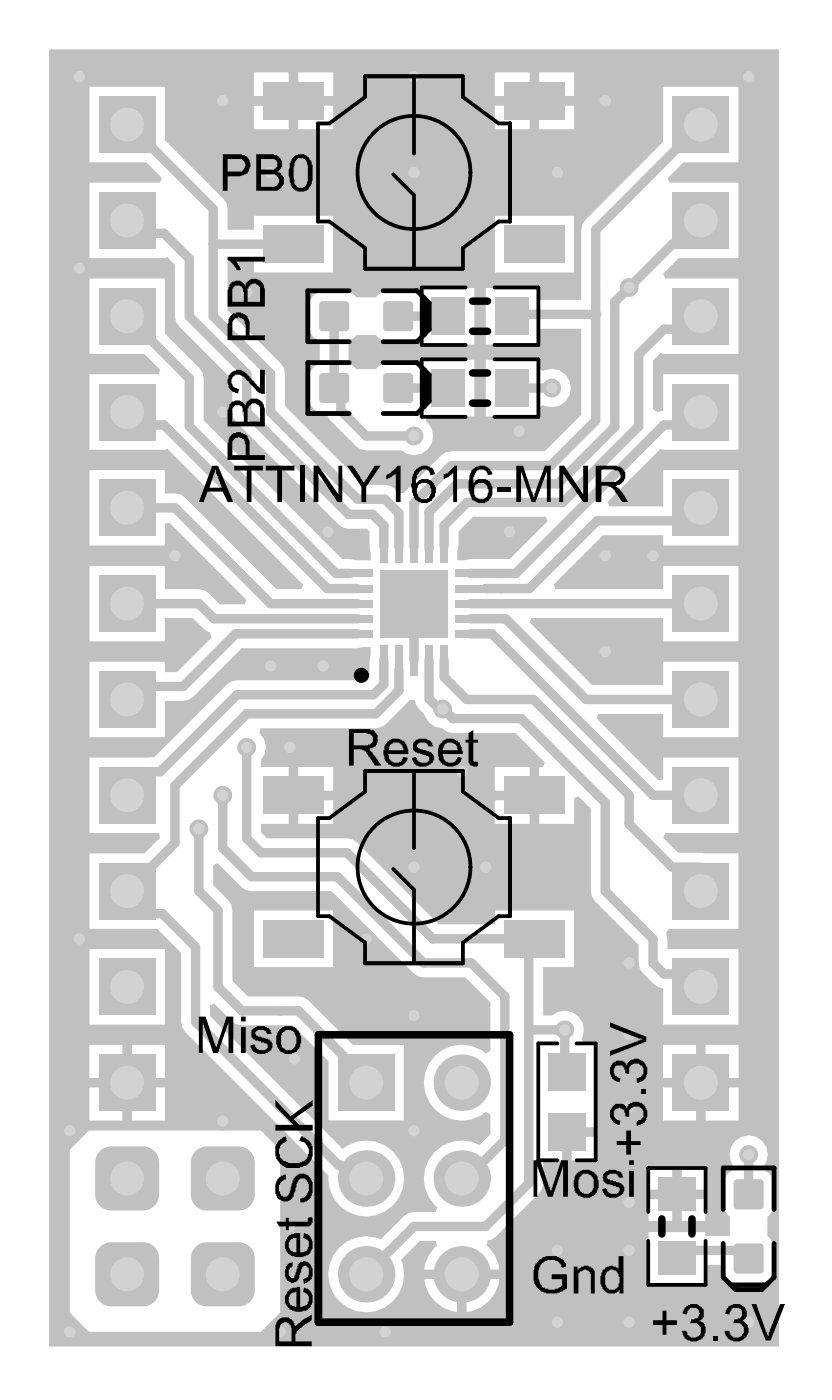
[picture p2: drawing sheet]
<svg xmlns="http://www.w3.org/2000/svg" width="73mm" height="123mm" viewBox="0 0 73 123" stroke-linecap="round" stroke-linejoin="round" font-family="sans-serif">
<g fill="#c0c0c0">
<path d="M41.7 45.6h6.4l.2 .4-3.3 3.3h-3.5l-.5 .1h-.7l.1-2.5z"/>
<path d="M4.3 4.4h64.4v114.4h-64.4zM26.3 6.4v2.1h3.1v-2.1zM47.6 6.4v2.1h3v-2.1zM43.6 6.4v2.1h3.1v-2.1zM22.4 6.4v2.1h3.1v-2.1zM47.6 9.3v2.1h3v-2.1zM43.6 9.3v2.1h3.1v-2.1zM26.3 9.3v2.1h3.1v-2.1zM22.4 9.3v2.1h3.1v-2.1zM43.6 19v5h7v-5zM7.9 7.7v6.6h5l1.4 1.4-.2 .4h-6.2v6.7h6.6l.3-.1 .6 .6v4.6l.1 .5 .3 .4 4.7 4.7v2.8l.1 .5 .3 .4 9 9.1 .4 .2 .5 .1h1.5l.3 .3v1.3l.1 .6v.6l-2.5-.1-12.2-12.2v-3.7l-.1-.5-.3-.4-3.1-3.1v-4.8h-6.6v6.6h4.8l1.4 1.4-.1 .4h-6.1v6.7h6.6l.3-.1 11.9 12-.1 .4h-2.2l-8.1-8.1-.4-.3-.5-.1h-.9v-2h-6.6v6.6h6.6v-1.9l.5-.1 6.7 6.8-.1 .4h-2.2l-1-1-.4-.2-.5-.1h-3v-2.1h-6.6v6.7h6.6v-2.1h2.5l1 1 .5 .3 .2 .4-3.1 3.1h-1.1v-.9h-6.6v6.6h6.6v-3.2h1.7l.4-.1 .4-.3 4.3-4.2h10.2l.5-.1h.7v.6l-.1 .5v1.6l-.2 .2h-11.5l-.5 .1-.4 .3-6.4 6.4h-5.7v6.7h6.1l.1 .4-1.4 1.4h-4.8v6.6h6l2.1 2.2v6l.1 .5 .3 .4 12.6 12.7a3.3 3.3 0 0 0 3.9 3.5 3.3 3.3 0 0 0 2.5-4.6 3.3 3.3 0 0 0-5.2-1.3l-11.7-11.7v-.9l.4-.2 1.5 1.6 .4 .2 .5 .1h4.5l3.2 3.2v5.2h6.6v-6.6h-4.5l-3.9-3.9-.4-.3-.5-.1h-4.4l-1.4-1.4v-6.2l-.1-.5-.3-.4-1.3-1.3v-1.8l.4-.2 2.1 2.1 .4 .3 .5 .1h7l7.3 7.2 .4 .3 .5 .1h3.6l2.3 2.2v4.3l-.5 .2-.4-.3a3.3 3.3 0 0 0-5 3.1 3.3 3.3 0 0 0 5.4 2.4l.5 .2v1.7l-1 1-.7-.3a3.3 3.3 0 0 0-3.8 1.7 3.3 3.3 0 0 0 .8 4.1l-.2 .4h-1.9l-.5 .1-.4 .3-2 2-.4-.2a3.3 3.3 0 0 0-4.3 3.1 3.3 3.3 0 0 0 3.9 3.5 3.3 3.3 0 0 0 2.6-4.6l1.6-1.7h1.4l.1 .5-.7 .8-.3 .8-.1 .5h6.6v-.5l-.4-.8-.7-.9 .1-.4 .3-.1 .4-.2 3.8-3.8 .3-.5 .1-.4v-2.1h1.7v-2.5h.4v-.4h2.5v-7.4h-1l-.2-.4 .1-.1a1.68 1.68 0 0 0-.6-2 1.68 1.68 0 0 0-2.1 .1h-.8v-4.3h2.7v-5h-7v1.2h-4.9l-7.2-7.2-.4-.3-.5-.1h-7.1l-.5-.5v-.7h2.5v-5.1h-2.5v-.6a1.63 1.63 0 0 0-.1-2.3l.1-.5h10.1l.5-.1 .4-.2 2.2-2.2 .4 .1 .1 .3 .2 .4 .5 .5a1.72 1.72 0 0 0 1.7 1.3l.4 .3 .4 .1h5.6l2.6 2.6-.2 .3h-.3v5.1h3v-2.3l.4-.2 1.1 1.1v7.3l.1 .5 .3 .4 3.8 3.8v1.6l.1 .5a3.2 3.2 0 0 0 2.1 1.8v3.2h6.6v-6.7h-6.2v-.9l-.1-.5 .2-.4h6.1v-6.6l-5.3-.1-1.3-1.3 .2-.4h6.4v-6.7h-6.6v1.9l-.4 .1-5.5-5.4 .2-.4h5.7v2h6.6v-6.6h-6.6v2h-6.3l-5.5-5.5 .2-.4h11.6v2.1h6.6v-6.7h-6.6v2.1h-9.5l-.2-.4 4.4-4.4h5.3v.9h6.6v-6.6h-6.6v3.2h-4.8l-.1-.4 4.7-4.7 .2 .1h6.6v-6.7h-6.6v3.2l-.5 .1-.4-.2v-4.3l.7-.7 .2 .1h6.6v-6.6h-6.4l-.2-.5 1.4-1.3h5.2v-6.7h-6.1l-.1-.4 1.4-1.4h4.8v-6.6h-6.6v4.8l-6.9 6.9-.2 .4-.1 .5v6.1h-3.8v-1h-4.7v5h4.7v-1.4h3.8v7.6l-3.3 3.2h-8.2l-.5 .1-.4 .3-3.3 3.3h-.4l-.8-.6-.5-.1h-1.8l-7-7v-2.8l-.1-.5-.2-.4-4.7-4.7v-4.6h2.3v1.2h7v-5h-7v1.3h-2.3v-1.9l-.1-.5-.3-.4-5.2-5.2v-4.6zM27.6 26.1l-.2 .3-.1 .5v2a1.13 1.13 0 0 0 .9 1.1v2.1a1.13 1.13 0 0 0-.9 1.1v2a1.24 1.24 0 0 0 1.5 1.2l.1 .3 .3 .4 2.2 2.2 .4 .3 .5 .1h3.1a1.67 1.67 0 0 0 2.4-.2 1.67 1.67 0 0 0-.3-2.4l.2-.4h4.1v-5h-4.6v.3l-.4 .3-.2-.2-.5-.1h-2l-.4 .1-.5 .5h-1.8l-.1-.2-.6-.3v-2.1l.6-.3 .1-.1h1.8l.5 .4 .4 .1h2l.5-.1 .2-.2 .4 .3v.3h4.6v-5h-4.6v.3l-.4 .2-.2-.1-.5-.1h-2l-.4 .1-.5 .4h-1.8l-.5-.4-.4-.1h-2l-.5 .1zM42.8 31.7v5h4.7v-.8l.4-.2a1.68 1.68 0 0 0 2.5-1.5 1.68 1.68 0 0 0-2.5-1.5l-.4-.2v-.8zM26.3 67.6v2.1h3.1v-2.1zM43.6 67.6v2.1h3.1v-2.1zM43.6 70.6v2.1h3.1v-2.1zM26.3 70.6v2.1h3.1v-2.1zM22.4 80.3v5h7v-5zM7.9 83.7v6.7h6.6v-6.7zM11.6 92.1v3h2.9v-3zM7.9 92.1v3h2.9v-3zM62.2 92.1v3h2.9v-3zM58.5 92.1v3h2.9v-3zM62.2 95.9v2.9h2.9v-2.9zM58.5 95.9v2.9h2.9v-2.9zM11.6 95.9v2.9h2.9v-2.9zM7.9 95.9v2.9h2.9v-2.9zM50.4 100.3v2h2.1v-2zM60.1 103v1.9h2.1v-1.9zM57.2 103v1.9h2.1v-1.9zM60.1 105.8v1.9h2.1v-1.9zM57.2 105.8v1.9h2.1v-1.9zM64.8 100.6a1.63 1.63 0 0 0-.1 2.2l-.1 .4a1.41 1.41 0 0 0-.8 1.1v2l.1 .5 .5 .5v1.7h-2.2v-.3h-5v4.6h5v-1.8h1.6a1.31 1.31 0 0 0 1.2 1.7h2a1.19 1.19 0 0 0 1.2-1.2v-2l-.1-.5-.4-.5v-1.7l.4-.5 .1-.5v-2a1.41 1.41 0 0 0-.7-1.1l-.1-.4a1.68 1.68 0 0 0-.3-2.3 1.68 1.68 0 0 0-2.3 .1zM41.1 112.8v2.9a3.2 3.2 0 0 0 2.9-2.9zM37.4 112.8a3.2 3.2 0 0 0 2.9 2.9v-2.9zM7.8 99.7l-1.6 1.7v14.4l1.6 1.7h15.2l1.7-1.7v-14.4l-1.7-1.7z"/>
</g>
<g fill="none" stroke="#c0c0c0" stroke-width=".83">
<path d="M12.5 12.3l.8 .8h.2M18.8 18.4v3.2M19.6 8.9h.1M12.4 20.6h2.1M12.9 37.1l.4 .4h1.2M18.8 21.5v.1M29.5 34.2l.6 .6M32.3 38.5h4.2M11.6 53.2h5.9M29.6 50.6h1.3M32.9 45.4l1 1v1.8M33.9 58.2v2.2l-1 .9"/>
<path d="M33.9 44l1.3 1.3v2.9M35.2 59.1v1.8l-2.1 2.1M36.5 44.4v3.8M13.3 68.1h.8M16.2 60.5h-2.9l-.4 .4M21.8 73.9l1.2 1.3M13.2 80.6h1.1M19.2 87l2.1 2.2M30.2 93.1v.3M29.9 102.8h.1"/>
</g>
<circle cx="35.1" cy="27.9" r=".41" fill="#c0c0c0"/>
<path d="M39.2 58.2v1.5l1.9 2M42.8 51.9h1.4M38.7 62.5h.4M41.6 84.9l2.9 3" fill="none" stroke="#c0c0c0" stroke-width=".83"/>
<circle cx="44.2" cy="51.9" r=".41" fill="#c0c0c0"/>
<path d="M41.2 44.3l-2 2.1v1.8M41.5 55.9h1.9" fill="none" stroke="#c0c0c0" stroke-width=".83"/>
<circle cx="39.5" cy="27.9" r=".41" fill="#c0c0c0"/>
<path d="M53.4 78.6l4.2 4.2M49.8 94.3l.2 .2" fill="none" stroke="#c0c0c0" stroke-width=".83"/>
<circle cx="52.5" cy="27.7" r=".41" fill="#c0c0c0"/>
<path d="M61.8 19.4l-2.1 2.1h-.4M52.5 25.4v2.3M55.3 25.6l-1.1 1M61.8 27.9l-1.1 1.1M61.8 44.8l-1.1 1.1M59.3 76.5h2.5M60.7 85.9l1.1 1.1" fill="none" stroke="#c0c0c0" stroke-width=".83"/>
<circle cx="61.8" cy="11" r=".41" fill="#c0c0c0"/>
<g fill="none" stroke="#c0c0c0" stroke-width=".83">
<path d="M10.4 10.1l.8 .9M11.2 19.4l1.2 1.2M13.5 13.1l5.3 5.3M19.7 8.9h6.2M53.4 8.9h-6.3M61.8 11l-9.3 9.3v5M11.2 27.9l5.5 5.5v4.2l12.9 13M12.9 36.7v.4M14.5 20.6l2.2 2.2v5.1l5.1 5.1v3.3l9 9.1h2.1M14.5 37.5l14.4 14.4h2.6M25.9 21.5l-7.1 .1v6.3l5.1 5.1v3.3l7.6 7.7h2.4M29.5 27.9v6.3"/>
<path d="M30.1 34.8v1.4l2.2 2.3M35.1 34.2h4.4M35.1 27.9h4.4M45.2 27.9l.1-.2h7.2v9.4l-3.9 4h-8.8l-3.3 3.3M45.2 34.2h3.5M54.2 26.6v11l-5 5.1h-8.9l-2.5 2.4v3.3M59.3 21.5l-4 4.1M60.7 29h-2.1l-2.3 2.3v6.3l-6.7 6.7h-8.4M61.8 36.3l-1.1 1.2h-2.1l-13.1 13.1h-4M11.2 44.8h4.2l8.5 8.4h7.6M17.5 53.2l1.4 1.4h12.6M31.5 55.9h-10.7l-4.6 4.6"/>
<path d="M36.5 54.1v4.1M37.8 58.2v3.4l.9 .9M41.5 53.2h20.3M41.5 54.6h3.1l7.1 7.1h10.1M43.4 55.9l14.2 14.2h4.2M60.7 45.9h-8l-6 6h-2.5M11.2 78.6l2 2M13.3 68.1l-2.1 2M17.5 73.1v5.5l1.7 1.7v6.7M19.6 70.1v4.7l2.6 2.5h7.6l7.6 7.6h4.2M21.8 65.9v8M23 75.2h7.6l7.6 7.6h8.9l-.5 .5v21.1l-3.8 3.8h-6.3l-4.2 4.2"/>
<path d="M32.9 61.3h-12l-6.8 6.8M33.1 63h-11.3l-6.4 6.3v5.1l-4 4M39.1 62.5l.8 .9h6.1l7.4 7.4v7.8M41.1 61.7h6l8.4 8.4v2.6l3.8 3.8M14.3 80.6l3 2.9v6.6l12.6 12.7M21.3 89.2h5l3.9 3.9M30.2 93.4l2.1 2.1M44.5 87.9v12.7l-3.4 3.3h-.4M46.6 90.8h3.2v3.5M57.6 82.8v2.1l1 1h2.1M30 102.8l1.2 1.1h1.1M59.7 110.3h5.6l.7 .7"/>
<path d="M66 101.8v3.5"/>
</g>
<circle cx="17.5" cy="73.1" r=".83" fill="#c0c0c0"/>
<circle cx="17.5" cy="73.1" r=".5" fill="#d2d2d2"/>
<circle cx="6.2" cy="99.7" r=".83" fill="#c0c0c0"/>
<circle cx="6.2" cy="99.7" r=".5" fill="#d2d2d2"/>
<circle cx="25.5" cy="108.2" r=".83" fill="#c0c0c0"/>
<circle cx="25.5" cy="108.2" r=".5" fill="#d2d2d2"/>
<circle cx="57.6" cy="49" r=".83" fill="#c0c0c0"/>
<circle cx="57.6" cy="49" r=".5" fill="#d2d2d2"/>
<circle cx="15.4" cy="49" r=".83" fill="#c0c0c0"/>
<circle cx="15.4" cy="49" r=".5" fill="#d2d2d2"/>
<circle cx="28.5" cy="58.7" r=".83" fill="#c0c0c0"/>
<circle cx="28.5" cy="58.7" r=".5" fill="#d2d2d2"/>
<circle cx="44.9" cy="46.9" r=".83" fill="#c0c0c0"/>
<circle cx="44.9" cy="46.9" r=".5" fill="#d2d2d2"/>
<circle cx="45.8" cy="38" r=".83" fill="#c0c0c0"/>
<circle cx="45.8" cy="38" r=".5" fill="#d2d2d2"/>
<circle cx="28.9" cy="46.9" r=".83" fill="#c0c0c0"/>
<circle cx="28.9" cy="46.9" r=".5" fill="#d2d2d2"/>
<circle cx="36.5" cy="38.5" r=".83" fill="#c0c0c0"/>
<circle cx="36.5" cy="38.5" r=".5" fill="#d2d2d2"/>
<circle cx="36.5" cy="89.6" r=".83" fill="#c0c0c0"/>
<circle cx="36.5" cy="89.6" r=".5" fill="#d2d2d2"/>
<circle cx="25.5" cy="65.9" r=".83" fill="#c0c0c0"/>
<circle cx="25.5" cy="65.9" r=".5" fill="#d2d2d2"/>
<circle cx="42.8" cy="76.5" r=".83" fill="#c0c0c0"/>
<circle cx="42.8" cy="76.5" r=".5" fill="#d2d2d2"/>
<circle cx="55.5" cy="25.4" r=".83" fill="#c0c0c0"/>
<circle cx="55.5" cy="25.4" r=".5" fill="#d2d2d2"/>
<circle cx="39" cy="62.5" r=".83" fill="#c0c0c0"/>
<circle cx="39" cy="62.5" r=".5" fill="#d2d2d2"/>
<circle cx="36.5" cy="99.7" r=".83" fill="#c0c0c0"/>
<circle cx="36.5" cy="99.7" r=".5" fill="#d2d2d2"/>
<circle cx="32.3" cy="82.8" r=".83" fill="#c0c0c0"/>
<circle cx="32.3" cy="82.8" r=".5" fill="#d2d2d2"/>
<circle cx="40.7" cy="68" r=".83" fill="#c0c0c0"/>
<circle cx="40.7" cy="68" r=".5" fill="#d2d2d2"/>
<circle cx="49.8" cy="90.8" r=".83" fill="#c0c0c0"/>
<circle cx="49.8" cy="90.8" r=".5" fill="#d2d2d2"/>
<circle cx="36.5" cy="6.8" r=".83" fill="#c0c0c0"/>
<circle cx="36.5" cy="6.8" r=".5" fill="#d2d2d2"/>
<circle cx="7" cy="23.7" r=".83" fill="#c0c0c0"/>
<circle cx="7" cy="23.7" r=".5" fill="#d2d2d2"/>
<circle cx="24.7" cy="117.5" r=".83" fill="#c0c0c0"/>
<circle cx="24.7" cy="117.5" r=".5" fill="#d2d2d2"/>
<circle cx="19.6" cy="98.9" r=".83" fill="#c0c0c0"/>
<circle cx="19.6" cy="98.9" r=".5" fill="#d2d2d2"/>
<circle cx="66" cy="116.6" r=".83" fill="#c0c0c0"/>
<circle cx="66" cy="116.6" r=".5" fill="#d2d2d2"/>
<circle cx="34" cy="117.5" r=".83" fill="#c0c0c0"/>
<circle cx="34" cy="117.5" r=".5" fill="#d2d2d2"/>
<circle cx="48.7" cy="34.2" r=".83" fill="#c0c0c0"/>
<circle cx="48.7" cy="34.2" r=".5" fill="#d2d2d2"/>
<circle cx="66" cy="101.8" r=".83" fill="#c0c0c0"/>
<circle cx="66" cy="101.8" r=".5" fill="#d2d2d2"/>
<circle cx="21.8" cy="65.9" r=".83" fill="#c0c0c0"/>
<circle cx="21.8" cy="65.9" r=".5" fill="#d2d2d2"/>
<circle cx="19.6" cy="8.9" r=".83" fill="#c0c0c0"/>
<circle cx="19.6" cy="8.9" r=".5" fill="#d2d2d2"/>
<circle cx="53.4" cy="8.9" r=".83" fill="#c0c0c0"/>
<circle cx="53.4" cy="8.9" r=".5" fill="#d2d2d2"/>
<circle cx="49.2" cy="15.2" r=".83" fill="#c0c0c0"/>
<circle cx="49.2" cy="15.2" r=".5" fill="#d2d2d2"/>
<circle cx="36.5" cy="15.2" r=".83" fill="#c0c0c0"/>
<circle cx="36.5" cy="15.2" r=".5" fill="#d2d2d2"/>
<circle cx="23.9" cy="58.7" r=".83" fill="#c0c0c0"/>
<circle cx="23.9" cy="58.7" r=".5" fill="#d2d2d2"/>
<circle cx="55.5" cy="84.9" r=".83" fill="#c0c0c0"/>
<circle cx="55.5" cy="84.9" r=".5" fill="#d2d2d2"/>
<circle cx="49.2" cy="116.6" r=".83" fill="#c0c0c0"/>
<circle cx="49.2" cy="116.6" r=".5" fill="#d2d2d2"/>
<circle cx="55.5" cy="110.3" r=".83" fill="#c0c0c0"/>
<circle cx="55.5" cy="110.3" r=".5" fill="#d2d2d2"/>
<circle cx="55.5" cy="91.3" r=".83" fill="#c0c0c0"/>
<circle cx="55.5" cy="91.3" r=".5" fill="#d2d2d2"/>
<circle cx="66" cy="6.8" r=".83" fill="#c0c0c0"/>
<circle cx="66" cy="6.8" r=".5" fill="#d2d2d2"/>
<circle cx="7" cy="6.8" r=".83" fill="#c0c0c0"/>
<circle cx="7" cy="6.8" r=".5" fill="#d2d2d2"/>
<circle cx="7" cy="82.8" r=".83" fill="#c0c0c0"/>
<circle cx="7" cy="82.8" r=".5" fill="#d2d2d2"/>
<circle cx="55.5" cy="106.1" r=".83" fill="#c0c0c0"/>
<circle cx="55.5" cy="106.1" r=".5" fill="#d2d2d2"/>
<circle cx="49.2" cy="110.3" r=".83" fill="#c0c0c0"/>
<circle cx="49.2" cy="110.3" r=".5" fill="#d2d2d2"/>
<circle cx="53.4" cy="49" r=".83" fill="#c0c0c0"/>
<circle cx="53.4" cy="49" r=".5" fill="#d2d2d2"/>
<circle cx="53.4" cy="57.5" r=".83" fill="#c0c0c0"/>
<circle cx="53.4" cy="57.5" r=".5" fill="#d2d2d2"/>
<circle cx="19.6" cy="36.3" r=".83" fill="#c0c0c0"/>
<circle cx="19.6" cy="36.3" r=".5" fill="#d2d2d2"/>
<circle cx="36.5" cy="76.5" r=".83" fill="#c0c0c0"/>
<circle cx="36.5" cy="76.5" r=".5" fill="#d2d2d2"/>
<circle cx="55.5" cy="97.6" r=".83" fill="#c0c0c0"/>
<circle cx="55.5" cy="97.6" r=".5" fill="#d2d2d2"/>
<circle cx="6.2" cy="117.5" r=".83" fill="#c0c0c0"/>
<circle cx="6.2" cy="117.5" r=".5" fill="#d2d2d2"/>
<circle cx="55.5" cy="116.6" r=".83" fill="#c0c0c0"/>
<circle cx="55.5" cy="116.6" r=".5" fill="#d2d2d2"/>
<circle cx="26" cy="93.4" r=".83" fill="#c0c0c0"/>
<circle cx="26" cy="93.4" r=".5" fill="#d2d2d2"/>
<circle cx="23.9" cy="15.2" r=".83" fill="#c0c0c0"/>
<circle cx="23.9" cy="15.2" r=".5" fill="#d2d2d2"/>
<circle cx="21.8" cy="25.8" r=".83" fill="#c0c0c0"/>
<circle cx="21.8" cy="25.8" r=".5" fill="#d2d2d2"/>
<circle cx="36.5" cy="53.2" r=".83" fill="#c0c0c0"/>
<circle cx="36.5" cy="53.2" r=".5" fill="#d2d2d2"/>
<circle cx="19.6" cy="70.1" r=".83" fill="#c0c0c0"/>
<circle cx="19.6" cy="70.1" r=".5" fill="#d2d2d2"/>
<path d="M59.3 84.5h5v5h-5z" fill-rule="evenodd" fill="#c0c0c0"/>
<circle cx="61.8" cy="87" r="1.5" fill="#d2d2d2"/>
<path d="M59.3 50.7h5v5h-5z" fill-rule="evenodd" fill="#c0c0c0"/>
<circle cx="61.8" cy="53.2" r="1.5" fill="#d2d2d2"/>
<path d="M59.3 16.9h5v5h-5z" fill-rule="evenodd" fill="#c0c0c0"/>
<circle cx="61.8" cy="19.4" r="1.5" fill="#d2d2d2"/>
<path d="M59.3 93h5v5h-5z" fill-rule="evenodd" fill="#c0c0c0"/>
<circle cx="61.8" cy="95.5" r="1.5" fill="#d2d2d2"/>
<path d="M59.3 67.6h5v5h-5z" fill-rule="evenodd" fill="#c0c0c0"/>
<circle cx="61.8" cy="70.1" r="1.5" fill="#d2d2d2"/>
<path d="M59.3 76.1h5v5h-5z" fill-rule="evenodd" fill="#c0c0c0"/>
<circle cx="61.8" cy="78.6" r="1.5" fill="#d2d2d2"/>
<path d="M59.3 33.8h5v5h-5z" fill-rule="evenodd" fill="#c0c0c0"/>
<circle cx="61.8" cy="36.3" r="1.5" fill="#d2d2d2"/>
<path d="M59.3 42.3h5v5h-5z" fill-rule="evenodd" fill="#c0c0c0"/>
<circle cx="61.8" cy="44.8" r="1.5" fill="#d2d2d2"/>
<path d="M59.3 25.4h5v5h-5z" fill-rule="evenodd" fill="#c0c0c0"/>
<circle cx="61.8" cy="27.9" r="1.5" fill="#d2d2d2"/>
<path d="M59.3 8.5h5v5h-5z" fill-rule="evenodd" fill="#c0c0c0"/>
<circle cx="61.8" cy="11" r="1.5" fill="#d2d2d2"/>
<path d="M59.3 59.2h5v5h-5z" fill-rule="evenodd" fill="#c0c0c0"/>
<circle cx="61.8" cy="61.7" r="1.5" fill="#d2d2d2"/>
<path d="M8.7 84.5h5v5h-5z" fill-rule="evenodd" fill="#c0c0c0"/>
<circle cx="11.2" cy="87" r="1.5" fill="#d2d2d2"/>
<path d="M8.7 50.7h5v5h-5z" fill-rule="evenodd" fill="#c0c0c0"/>
<circle cx="11.2" cy="53.2" r="1.5" fill="#d2d2d2"/>
<path d="M8.7 16.9h5v5h-5z" fill-rule="evenodd" fill="#c0c0c0"/>
<circle cx="11.2" cy="19.4" r="1.5" fill="#d2d2d2"/>
<path d="M9.8 101.1h2.8l1.4 1.4v2.9l-1.4 1.4h-2.8l-1.4-1.4v-2.9z" fill-rule="evenodd" fill="#c0c0c0"/>
<g fill="#c0c0c0">
<path d="M12.6 101.1v1.4zM12.6 101.1a1.41 1.41 0 0 1 1.4 1.4h-1.4z"/>
<path d="M8.4 102.5h1.4zM9 101.4l.4-.2 .4-.1v1.4h-1.4l.1-.4 .2-.4z"/>
<path d="M9.8 105.4v1.4zM8.4 105.4h1.4v1.4a1.41 1.41 0 0 1-1.4-1.4z"/>
<path d="M12.6 105.4h1.4zM12.6 105.4h1.4a1.41 1.41 0 0 1-1.4 1.4z"/>
</g>
<circle cx="11.2" cy="103.9" r="1.5" fill="#d2d2d2"/>
<path d="M8.7 93h5v5h-5z" fill-rule="evenodd" fill="#c0c0c0"/>
<circle cx="11.2" cy="95.5" r="1.5" fill="#d2d2d2"/>
<path d="M8.7 67.6h5v5h-5z" fill-rule="evenodd" fill="#c0c0c0"/>
<circle cx="11.2" cy="70.1" r="1.5" fill="#d2d2d2"/>
<path d="M8.7 76.1h5v5h-5z" fill-rule="evenodd" fill="#c0c0c0"/>
<circle cx="11.2" cy="78.6" r="1.5" fill="#d2d2d2"/>
<path d="M8.7 33.8h5v5h-5z" fill-rule="evenodd" fill="#c0c0c0"/>
<circle cx="11.2" cy="36.3" r="1.5" fill="#d2d2d2"/>
<path d="M8.7 42.3h5v5h-5z" fill-rule="evenodd" fill="#c0c0c0"/>
<circle cx="11.2" cy="44.8" r="1.5" fill="#d2d2d2"/>
<path d="M8.7 8.5h5v5h-5z" fill-rule="evenodd" fill="#c0c0c0"/>
<circle cx="11.2" cy="11" r="1.5" fill="#d2d2d2"/>
<path d="M8.7 25.4h5v5h-5z" fill-rule="evenodd" fill="#c0c0c0"/>
<circle cx="11.2" cy="27.9" r="1.5" fill="#d2d2d2"/>
<path d="M18.2 101.1h2.9l1.4 1.4v2.9l-1.4 1.4h-2.9l-1.4-1.4v-2.9z" fill-rule="evenodd" fill="#c0c0c0"/>
<g fill="#c0c0c0">
<path d="M21.1 101.1v1.4zM21.1 101.1a1.41 1.41 0 0 1 1.4 1.4h-1.4z"/>
<path d="M16.8 102.5h1.4zM17.4 101.4l.4-.2 .4-.1v1.4h-1.4l.1-.4 .2-.4z"/>
<path d="M18.2 105.4v1.4zM16.8 105.4h1.4v1.4a1.41 1.41 0 0 1-1.4-1.4z"/>
<path d="M21.1 105.4h1.4zM21.1 105.4h1.4a1.41 1.41 0 0 1-1.4 1.4z"/>
</g>
<circle cx="19.6" cy="103.9" r="1.5" fill="#d2d2d2"/>
<circle cx="32.3" cy="103.9" r="2.49" fill="#c0c0c0"/>
<circle cx="32.3" cy="103.9" r="1.5" fill="#d2d2d2"/>
<path d="M29.8 93h5v5h-5z" fill-rule="evenodd" fill="#c0c0c0"/>
<circle cx="32.3" cy="95.5" r="1.5" fill="#d2d2d2"/>
<path d="M9.8 109.6h2.8l1.4 1.4v2.8l-1.4 1.4h-2.8l-1.4-1.4v-2.8z" fill-rule="evenodd" fill="#c0c0c0"/>
<g fill="#c0c0c0">
<path d="M12.6 109.6v1.4zM12.6 109.6a1.41 1.41 0 0 1 1.4 1.4h-1.4z"/>
<path d="M8.4 111h1.4zM9 109.8l.4-.2h.4v1.4h-1.4l.1-.5 .2-.4z"/>
<path d="M9.8 113.8v1.4zM8.4 113.8h1.4v1.4a1.41 1.41 0 0 1-1.4-1.4z"/>
<path d="M12.6 113.8h1.4zM12.6 113.8h1.4a1.41 1.41 0 0 1-1.4 1.4z"/>
</g>
<circle cx="11.2" cy="112.4" r="1.5" fill="#d2d2d2"/>
<path d="M8.7 59.2h5v5h-5z" fill-rule="evenodd" fill="#c0c0c0"/>
<circle cx="11.2" cy="61.7" r="1.5" fill="#d2d2d2"/>
<path d="M18.2 109.6h2.9l1.4 1.4v2.8l-1.4 1.4h-2.9l-1.4-1.4v-2.8z" fill-rule="evenodd" fill="#c0c0c0"/>
<g fill="#c0c0c0">
<path d="M21.1 109.6v1.4zM21.1 109.6a1.41 1.41 0 0 1 1.4 1.4h-1.4z"/>
<path d="M16.8 111h1.4zM17.4 109.8l.4-.2h.4v1.4h-1.4l.1-.5 .2-.4z"/>
<path d="M18.2 113.8v1.4zM16.8 113.8h1.4v1.4a1.41 1.41 0 0 1-1.4-1.4z"/>
<path d="M21.1 113.8h1.4zM21.1 113.8h1.4a1.41 1.41 0 0 1-1.4 1.4z"/>
</g>
<circle cx="19.6" cy="112.4" r="1.5" fill="#d2d2d2"/>
<circle cx="32.3" cy="112.4" r="2.49" fill="#c0c0c0"/>
<circle cx="32.3" cy="112.4" r="1.5" fill="#d2d2d2"/>
<circle cx="40.7" cy="103.9" r="2.49" fill="#c0c0c0"/>
<circle cx="40.7" cy="103.9" r="1.5" fill="#d2d2d2"/>
<circle cx="40.7" cy="95.5" r="2.49" fill="#c0c0c0"/>
<circle cx="40.7" cy="95.5" r="1.5" fill="#d2d2d2"/>
<circle cx="40.7" cy="112.4" r="2.49" fill="#c0c0c0"/>
<circle cx="40.7" cy="112.4" r="1.5" fill="#d2d2d2"/>
<g fill="#c0c0c0">
<path d="M28.5 32.9h2l.3 .3v2l-.3 .4h-2l-.4-.4v-2z" fill-rule="evenodd"/>
<path d="M28.5 26.6h2l.3 .3v2l-.3 .3h-2l-.4-.3v-2z" fill-rule="evenodd"/>
<path d="M34.1 32.9h2l.3 .3v2l-.3 .4h-2l-.3-.4v-2z" fill-rule="evenodd"/>
<path d="M34.1 26.6h2l.3 .3v2l-.3 .3h-2l-.3-.3v-2z" fill-rule="evenodd"/>
<path d="M40.2 55.6h2.6v.6h-2.6z" fill-rule="evenodd"/>
<path d="M40.2 54.2h2.6v.7h-2.6z" fill-rule="evenodd"/>
<path d="M40.2 52.9h2.6v.7h-2.6z" fill-rule="evenodd"/>
<path d="M40.2 51.6h2.6v.6h-2.6z" fill-rule="evenodd"/>
<path d="M40.2 50.2h2.6v.7h-2.6z" fill-rule="evenodd"/>
<path d="M33.5 56.9h.7v2.7h-.7z" fill-rule="evenodd"/>
<path d="M34.9 56.9h.6v2.7h-.6z" fill-rule="evenodd"/>
<path d="M36.2 56.9h.6v2.7h-.6z" fill-rule="evenodd"/>
<path d="M36.2 46.9h.6v2.7h-.6z" fill-rule="evenodd"/>
<path d="M34.9 46.9h.6v2.7h-.6z" fill-rule="evenodd"/>
<path d="M33.5 46.9h.7v2.7h-.7z" fill-rule="evenodd"/>
<path d="M38.8 56.9h.7v2.7h-.7z" fill-rule="evenodd"/>
<path d="M38.8 46.9h.7v2.7h-.7z" fill-rule="evenodd"/>
<path d="M30.2 50.2h2.7v.7h-2.7z" fill-rule="evenodd"/>
<path d="M30.2 51.6h2.7v.6h-2.7z" fill-rule="evenodd"/>
<path d="M30.2 52.9h2.7v.7h-2.7z" fill-rule="evenodd"/>
<path d="M30.2 54.2h2.7v.7h-2.7z" fill-rule="evenodd"/>
<path d="M30.2 55.6h2.7v.6h-2.7z" fill-rule="evenodd"/>
<path d="M33.5 50.2h6v6h-6z" fill-rule="evenodd"/>
<path d="M38 32.6h3v3.3h-3z" fill-rule="evenodd"/>
<path d="M48.3 98.2h3.4v3.3h-3.4z" fill-rule="evenodd"/>
<path d="M48.3 92.9h3.4v3.3h-3.4z" fill-rule="evenodd"/>
<path d="M43.7 32.6h3v3.3h-3z" fill-rule="evenodd"/>
<path d="M23.2 68.5h5.3v3.3h-5.3z" fill-rule="evenodd"/>
<path d="M23.2 81.1h5.3v3.4h-5.3z" fill-rule="evenodd"/>
<path d="M37.5 56.9h.7v2.7h-.7z" fill-rule="evenodd"/>
<path d="M37.5 46.9h.7v2.7h-.7z" fill-rule="evenodd"/>
<path d="M38 26.2h3v3.4h-3z" fill-rule="evenodd"/>
<path d="M23.2 7.2h5.3v3.4h-5.3z" fill-rule="evenodd"/>
<path d="M23.2 19.9h5.3v3.3h-5.3z" fill-rule="evenodd"/>
<path d="M58 109.5h3.4v3h-3.4z" fill-rule="evenodd"/>
<path d="M58 103.8h3.4v3h-3.4z" fill-rule="evenodd"/>
<path d="M64.7 104.3l.3-.3h2l.4 .3v2l-.4 .4h-2l-.3-.4z" fill-rule="evenodd"/>
<path d="M64.7 110l.3-.3h2l.4 .3v2l-.4 .3h-2l-.3-.3z" fill-rule="evenodd"/>
<path d="M44.5 81.1h5.3v3.4h-5.3z" fill-rule="evenodd"/>
<path d="M44.5 68.5h5.3v3.3h-5.3z" fill-rule="evenodd"/>
<path d="M43.7 26.2h3v3.4h-3z" fill-rule="evenodd"/>
<path d="M44.5 19.9h5.3v3.3h-5.3z" fill-rule="evenodd"/>
<path d="M44.5 7.2h5.3v3.4h-5.3z" fill-rule="evenodd"/>
</g>
<g fill="#c0c0c0">
<path d="M30.5 32.9v.3zM30.5 32.9l.3 .2v.1h-.3z"/>
<path d="M28.1 33.2h.4zM28.3 32.9h.2v.3h-.4z"/>
<path d="M28.5 35.2v.4zM28.1 35.2h.4v.4l-.3-.2z"/>
<path d="M30.5 35.2h.3zM30.5 35.2h.3v.2l-.3 .2z"/>
<path d="M30.5 26.6v.3zM30.5 26.6l.3 .1v.2h-.3z"/>
<path d="M28.1 26.9h.4zM28.3 26.6h.2v.3h-.4z"/>
<path d="M28.5 28.9v.3zM28.1 28.9h.4v.3h-.2z"/>
<path d="M30.5 28.9h.3zM30.5 28.9h.3v.2l-.3 .1z"/>
<path d="M36.1 32.9v.3zM36.1 32.9h.2l.1 .3h-.3z"/>
<path d="M33.8 33.2h.3zM34 32.9h.1v.3h-.3z"/>
<path d="M34.1 35.2v.4zM33.8 35.2h.3v.4l-.3-.2z"/>
<path d="M36.1 35.2h.3zM36.1 35.2h.3v.2l-.3 .2z"/>
<path d="M36.1 26.6v.3zM36.1 26.6h.2l.1 .3h-.3z"/>
<path d="M33.8 26.9h.3zM34 26.6h.1v.3h-.3z"/>
<path d="M34.1 28.9v.3zM33.8 28.9h.3v.3h-.1z"/>
<path d="M36.1 28.9h.3zM36.1 28.9h.3l-.1 .3h-.2z"/>
<path d="M67 106.3h.4zM67 106.3h.4l-.1 .2-.3 .2z"/>
<path d="M67 104v.3zM67 104l.3 .2 .1 .1h-.4z"/>
<path d="M64.7 104.3h.3zM64.9 104.1l.1-.1v.3h-.3z"/>
<path d="M65 106.3v.4zM64.7 106.3h.3v.4l-.3-.2z"/>
<path d="M67 112h.4zM67 112h.4l-.1 .2-.3 .1z"/>
<path d="M67 109.7v.3zM67 109.7l.3 .1 .1 .2h-.4z"/>
<path d="M64.7 110h.3zM64.9 109.7h.1v.3h-.3z"/>
<path d="M65 112v.3zM64.7 112h.3v.3l-.3-.1z"/>
</g>
<g fill="none" stroke="#000" stroke-width=".33">
<path d="M32.2 6.7h8.6v1.9l3.2 2.3h1v8.6h-1l-3.2 2.4v1.8h-8.6v-1.8l-3.2-2.4h-1v-8.6h1l3.2-2.3zM34.7 15.4l1.8 1.8v6.5M36.5 6.7v6.9M41.1 25.4h-3.9v5h3.9M41.1 31.7h-3.9v5.1h3.9M43.6 25.4h3.9v5h-3.9M43.6 31.7h3.9v5.1h-3.9M32.2 68h8.6v1.8l3.2 2.4h1v8.6h-1l-3.2 2.3v1.9h-8.6v-1.9l-3.2-2.3h-1v-8.6h1l3.2-2.4zM34.7 76.6l1.8 1.9v6.5M36.5 68v6.8M49.2 92h-1.7v10.3h1.7M50.8 92h1.7v10.3h-1.7"/>
<path d="M57.2 106.9v-3.9h5v3.9M57.2 109.4v3.9h5v-3.9"/>
<circle cx="36.5" cy="15.2" r="5"/>
<circle cx="36.5" cy="76.5" r="5"/>
</g>
<path d="M30.8 32h-3.6v4.5h3.6M30.8 25.6h-3.6v4.5h3.6M33.8 32h3l1.1 1.1v2.3l-1.1 1.1h-3M33.8 25.6h3l1.1 1.1v2.4l-1.1 1h-3M37.4 26.3v3.2M37.4 32.6v3.2M26.7 41.1v3.2M63.8 109.7v3l.6 .6h3.2M63.8 106.7v-3.7h4.5v3.7M68.3 109.7v3l-1.1 1h-2.3l-.5-.5" fill="none" stroke="#000" stroke-width=".42"/>
<g fill="none" stroke="#000" stroke-width=".66">
<path d="M41.7 35.6h1.3M41.7 32.9h1.3M41.7 29.2h1.3M41.7 26.6h1.3M28.1 91.3h16.8v25.3h-16.8zM58.4 107.5v1.3M61 107.5v1.3"/>
<circle cx="31.9" cy="59.6" r=".33"/>
</g>
<g fill="#000">
<path d="M20.3 32.9a1.01 1.01 0 0 1 1.5 .1l.6 .6 .3 .5 .2 .1v-1.6h.5v2.1h-.4l-.3-.1-.8-1-.1-.1a.92 .92 0 0 0-1.1-.4 .65 .65 0 0 0-.3 .8 .65 .65 0 0 0 .7 .4l-.1 .4-.1-.1a.97 .97 0 0 1-.7-1.3v-.2zM20.1 22.6h3.3v.5h-2.6l.3 .4h.1v.2v.1h-.3l-.3-.5-.5-.4zM20.7 41.1h2.5v.4h-1v2.8h-.4v-2.8h-1.1zM23.4 41.1h2.6v.4h-1.1v2.8h-.4v-2.8h-1.1zM27.7 41.1h.4l1.8 2.5v-2.5h.3v3.2h-.4l-1.7-2.6v2.6h-.4zM30.6 41.1h.5l1 1.5 1-1.5h.5l-1.3 1.8v1.4h-.4v-1.4zM34.2 41.8l.5-.3 .4-.4h.2v3.2h-.4v-2.6v.1l-.5 .3v.1l-.3 .1v-.4zM39.1 41.8l.4-.1 .6-.6h.2v3.2h-.3v-2.6l-.8 .6h-.1zM43.8 42.9h1.2v.5h-1.2zM45.5 41.1h.6l.8 2.3h.1l.1 .5 1-2.8h.5v3.2h-.4v-2.7l-1 2.7h-.3l-.9-2.7v2.7h-.5zM49.3 41.1h.5l1.6 2.5v-2.5h.5v3.2h-.5l-1.7-2.6v2.6h-.4zM36.7 65.2a1.34 1.34 0 0 1 1.4 .3l.1 .3h-.4a.47 .47 0 0 0-.7-.3l-.2 .1a.22 .22 0 0 0-.1 .2 .22 .22 0 0 0 .2 .2v.1a1.98 1.98 0 0 1 1.2 .4l.1 .2a.6 .6 0 0 1-.3 .6 1.26 1.26 0 0 1-1.5 0l-.2-.5h.4h.1a.49 .49 0 0 0 .6 .5 .35 .35 0 0 0 .5-.5l-.1-.1-.5-.1v-.1l-.3-.1h-.2v-.1a.32 .32 0 0 1-.4-.4 .38 .38 0 0 1 .2-.5z"/>
<path d="M41.3 64.6l.4-.2v.8h.5v.3h-.5v1.6l.1 .1h.4v.3l-.1 .1a.55 .55 0 0 1-.6-.2 .56 .56 0 0 1-.2-.6v-1.3h-.2v-.3h.2zM17.5 89.7h.6l1 2.7 .9-2.7h.6v3.2h-.4v-2.7l-1 2.7h-.4l-.9-2.7v2.7h-.4zM22.3 90.7a1.06 1.06 0 0 1 1.6 .4v.1h-.4a.47 .47 0 0 0-.6-.4l-.2 .1a.22 .22 0 0 0-.2 .3 .22 .22 0 0 0 .3 .1v.1a1.98 1.98 0 0 1 1.1 .5 .68 .68 0 0 1-.5 1 .85 .85 0 0 1-1.2-.5l-.1-.2 .3-.1a.66 .66 0 0 0 .5 .5 .66 .66 0 0 0 .7-.2v-.3l-.1-.1-.5-.1-.2-.1h-.3v-.1a.32 .32 0 0 1-.3-.4 .38 .38 0 0 1 .1-.5zM24.3 97l1.3 1.4 2-1.4v.5l-1.7 1.2 .5 .5h1.2v.5h-3.3v-.5h1.6l-1.6-1.6zM54.1 97.5a.75 .75 0 0 1 1.2 .3 .43 .43 0 0 1 .4-.5l.1-.1a1.08 1.08 0 0 1 1.2 .6 1.08 1.08 0 0 1-.3 1.2l-.5 .3v-.4a.65 .65 0 0 0 .6-.8 .65 .65 0 0 0-.8-.5 .65 .65 0 0 0-.5 .8v.1l-.4-.1v-.1a.56 .56 0 0 0-.3-.5 .56 .56 0 0 0-.6 .1 .68 .68 0 0 0 .5 1l-.1 .3a.99 .99 0 0 1-.7-1.4h.1zM54.1 93.7a.8 .8 0 0 1 1.1 .2l.1 .1a.79 .79 0 0 1 1.1-.5 1.1 1.1 0 0 1 .5 1.6l-.2 .2-.5 .2v-.4a.66 .66 0 0 0 .5-.9 .66 .66 0 0 0-1-.3v.1a.87 .87 0 0 0-.2 .7l-.4-.1v-.2v-.1a.32 .32 0 0 0-.5-.3h-.1a.45 .45 0 0 0-.4 .5l.1 .4 .5 .2-.1 .4v-.1a.66 .66 0 0 1-.6-.3 1.05 1.05 0 0 1 .1-1.3zM56.6 96.1h.4v.4h-.4zM53.8 90.2l3.2 1.2v.5l-3.2 1.2v-.4l2.4-.8v-.1l.5-.1-2.9-1.1zM24.8 103.7l.4-.1v.4a.73 .73 0 0 0-.5 1.1 .43 .43 0 0 0 .5 .4 .43 .43 0 0 0 .3-.5h.1a1.89 1.89 0 0 1 .5-1.3 .93 .93 0 0 1 1.5 .7v.5a1.03 1.03 0 0 1-1.1 1.2v-.4h.1a.98 .98 0 0 0 .3-1.7v-.1a.45 .45 0 0 0-.6 .3l-.2 .2v.6l-.1 .1a.84 .84 0 0 1-.6 .8 .84 .84 0 0 1-.9-.2 1.62 1.62 0 0 1 0-1.6zM24.7 100.5l.5-.3 .1 .4-.1 .1a.84 .84 0 0 0-.5 1.2 .75 .75 0 0 0 .7 .6 1.61 1.61 0 0 0 1.7-.3l.1-.1v-.3a.85 .85 0 0 0-.8-1.2l.2-.4 .2 .1a1.44 1.44 0 0 1 .8 1.7 1.18 1.18 0 0 1-1.1 .9v.1h-.7a1.46 1.46 0 0 1-1.5-1.8l.2-.5zM25.4 111.5l.4-.2v.4l-.3 .1v.3a.47 .47 0 0 0 .3 .6l.3-.2 .1-.9h.1a.32 .32 0 0 1 .4-.3v-.1a.98 .98 0 0 1 .8 1.4v.2l-.2 .2-.5 .2-.1-.4h.1a.67 .67 0 0 0 .5-.5 .67 .67 0 0 0-.3-.7 .46 .46 0 0 0-.4 .6h-.1l-.1 .4a.65 .65 0 0 1-.9 .5v-.1a.86 .86 0 0 1-.3-1.2zM24.4 107.7h.8v-.3h.3v.3h1.7v-.3l.3-.1 .1 .1v.4h-.1a.32 .32 0 0 1-.4 .4h-1.6v.3h-.3v-.3h-.6z"/>
<path d="M47.6 111a1.77 1.77 0 0 1 2.2 .2l.1 .3v.2l-.3 .1a.89 .89 0 0 0-.9-.7 1.03 1.03 0 0 0-1.1 .8 1.69 1.69 0 0 0 .3 1.7l.5 .1h.8v-.1l.4-.2v-.6h-.9v-.4h1.3v1.3h-.2a2.24 2.24 0 0 1-2.1 .2v-.1a1.48 1.48 0 0 1-.6-1.6 1.52 1.52 0 0 1 .5-1.2zM47.1 102.3h.5l1 2.8 .9-2.8h.6v3.2h-.4v-2.7l-1 2.7h-.4l-.9-2.7v2.7h-.3zM50.6 111.7h.3v.4a.98 .98 0 0 1 1.2-.4l.2 .2a.7 .7 0 0 1 .1 .7v1.5h-.3v-1.5a.54 .54 0 0 0-.4-.6 .54 .54 0 0 0-.6 .3h-.1v1.8h-.4zM53.5 103.3a1.34 1.34 0 0 1 1.4 .2l.1 .4h-.4a.47 .47 0 0 0-.7-.4l-.2 .1a.22 .22 0 0 0-.2 .3 .22 .22 0 0 0 .3 .1v.1h.3l.6 .3a.63 .63 0 0 1 .4 .6 .63 .63 0 0 1-.6 .5 .85 .85 0 0 1-1.3-.4l-.1-.2 .4-.1v.1a.49 .49 0 0 0 .7 .4 .36 .36 0 0 0 .4-.1 .36 .36 0 0 0 0-.4l-.3-.2h-.2v-.1l-.3-.1h-.3l-.1-.1a.44 .44 0 0 1-.2-.6v-.2zM55.2 99.7h.5v.9h.8v.4h-.8v.8h-.5v-.8h-.8v-.4h.8zM58.4 115.6h.4v.8h.9v.5h-.9v.8h-.4v-.8h-.8v-.5h.8zM60.5 115.2a1.23 1.23 0 0 1 1.1-.1l.1 .1a.85 .85 0 0 1 .3 1.1l-.4 .2a.43 .43 0 0 1 .5 .5h.1a1.07 1.07 0 0 1-.7 1.3 1.07 1.07 0 0 1-1.3-.6l-.1-.3h.4a.65 .65 0 0 0 .8 .6 .65 .65 0 0 0 .5-.8 .65 .65 0 0 0-.8-.5h-.1l.1-.3h.1a.52 .52 0 0 0 .5-.4 .52 .52 0 0 0-.1-.6l-.3-.1a.34 .34 0 0 0-.5 .3h-.1l-.1 .3h-.3v-.2zM62.9 117.8h.4v.4h-.4zM64.3 115.2a1.04 1.04 0 0 1 1.5 .2l.1 .3a.81 .81 0 0 1-.5 .8 .79 .79 0 0 1 .5 1.1 1.1 1.1 0 0 1-1.6 .5 .68 .68 0 0 1-.4-.7h.4v.1a.65 .65 0 0 0 1.1 .3 .65 .65 0 0 0-.3-1.1h-.4l.1-.3h.2l.1-.1a.32 .32 0 0 0 .3-.4v-.2a.45 .45 0 0 0-.5-.4l-.4 .1-.2 .5h-.4zM66.3 115h.4l.8 2.5h.1l.1 .4 1.1-2.9h.4l-1.2 3.2h-.5z"/>
<path d="M20.1 14v1.1h.8a.39 .39 0 0 0 .6-.2l.1-.1a.54 .54 0 0 0-.1-.6 .54 .54 0 0 0-.5-.2zM19.6 13.6h1.3a1.15 1.15 0 0 1 1.1 .5v.2a.65 .65 0 0 1-.1 .7l-.1 .3-.3 .1v.1l-.3 .1h-1.1v1.2h-.5z"/>
<path d="M23 14v1h1a.46 .46 0 0 0 .5-.6 .47 .47 0 0 0-.7-.4zM23 15.4v1.1h.9a.56 .56 0 0 0 .7-.6 .56 .56 0 0 0-.7-.5zM22.6 13.6h1.5l.1 .1a.7 .7 0 0 1 .7 .5 .7 .7 0 0 1-.3 .8l-.1 .1 .2 .1a.93 .93 0 0 1 0 1.4h-.1a.63 .63 0 0 1-.7 .2h-1.3z"/>
<path d="M26.3 13.9l-.1 .1a2.13 2.13 0 0 0-.3 1.7l.1 .4a.6 .6 0 0 0 .7 .5l.2-.1a2.71 2.71 0 0 0 .3-1.7l-.1-.5-.2-.2a.55 .55 0 0 0-.6-.2zM26.1 13.7h.1a.84 .84 0 0 1 1.2 .5l.1 .2a4.2 4.2 0 0 1-.1 2l-.2 .2a1.01 1.01 0 0 1-1.1 .2 1.01 1.01 0 0 1-.6-.9 2.39 2.39 0 0 1 .2-1.8z"/>
<path d="M20.7 28.1l-.2 .3v1.2h1.2v-1l-.1-.1a.42 .42 0 0 0-.4-.4l-.1-.1-.1 .1zM20.6 27.6h.4a1.08 1.08 0 0 1 1 .7v1.3h1.4v.4h-3.3v-1.4l.1-.1a1.03 1.03 0 0 1 .4-.9z"/>
<path d="M20.7 25.2v.1a.56 .56 0 0 0-.2 .6v.7h1v-.8l-.1-.1a.49 .49 0 0 0-.7-.5zM22.1 25.1l-.2 .2v.1h-.1v1.2h1.1v-.9a.43 .43 0 0 0-.3-.6v-.1zM20.5 24.8h.3a.78 .78 0 0 1 .8 .4h.1v-.2a.89 .89 0 0 1 1.5 0l.2 .4v1.6h-3.3v-1.4l.1-.5z"/>
<path d="M20.7 38.6l-.2 .4v1.1h1.2v-.9l-.1-.2a.42 .42 0 0 0-.4-.4l-.1-.1-.1 .1zM20.6 38.2l.4-.1a1.08 1.08 0 0 1 1 .8v1.2h1.4v.5h-3.3v-1.5l.1-.1a1.03 1.03 0 0 1 .4-.8z"/>
<path d="M20.7 35.7v.1a.56 .56 0 0 0-.2 .6v.8h1v-.9h-.1a.49 .49 0 0 0-.7-.6zM22.1 35.7l-.2 .1v.2h-.1v1.2h1.1v-.9a.43 .43 0 0 0-.3-.6v-.1zM20.5 35.4l.3-.1a.78 .78 0 0 1 .8 .4h.1v-.1a.89 .89 0 0 1 1.5 0l.2 .4v1.6h-3.3v-1.4l.1-.5z"/>
<path d="M19 41.4l-.5 1.6h1.1zM18.7 41.1h.5l1.4 3.2h-.5l-.5-.9h-1.3l-.3 .9h-.5z"/>
<path d="M36.8 41.2h.2a.96 .96 0 0 1 1.3 .3l.1 .3-.5 .1a.46 .46 0 0 0-.5-.5 .74 .74 0 0 0-.6 .8l-.1 .1v.4l.1-.1a.85 .85 0 0 1 1.1-.3l.1 .1a.99 .99 0 0 1 .4 1.2l-.1 .3a.99 .99 0 0 1-1.1 .5 .99 .99 0 0 1-.8-.9l-.1-.6v-.8l.2-.5zM37 42.7l-.1 .1a.81 .81 0 0 0 .2 1.1l.2 .1a.71 .71 0 0 0 .7-.5 .86 .86 0 0 0-.2-.8l-.1-.1h-.5z"/>
<path d="M41.7 41.3h.1a.97 .97 0 0 1 1.5 .3l.1 .2-.4 .1a.56 .56 0 0 0-.5-.5 .56 .56 0 0 0-.6 .4l-.1 .3h-.1v.6a1 1 0 0 1 1.5-.3 1.37 1.37 0 0 1 0 1.6 .71 .71 0 0 1-.8 .4h-.2a1.03 1.03 0 0 1-.8-1l-.1-.1a2.99 2.99 0 0 1 .4-1.9zM41.9 42.8a.77 .77 0 0 0 0 .9 .77 .77 0 0 0 .8 .3l.1-.1a.92 .92 0 0 0 0-1.2l-.2-.1a.55 .55 0 0 0-.6 .2z"/>
<path d="M53 41.4v1.1h1.3l.1-.1a.45 .45 0 0 0 .3-.5 .43 .43 0 0 0-.5-.4l-.1-.1zM52.5 41.1h1.9l.2 .1a.84 .84 0 0 1 .6 .8 .84 .84 0 0 1-.7 .8h-.3l.4 .3 .8 1.2h-.5l-.7-.9a.87 .87 0 0 0-.6-.6h-.6v1.5h-.5z"/>
<path d="M31.2 64.6v1.1h1.3a.47 .47 0 0 0 .4-.5 .47 .47 0 0 0-.4-.5l-.2-.1zM30.8 64.3h1.8l.1 .1h.3v.1a.89 .89 0 0 1 .1 1.2l-.1 .2-.5 .2 .4 .3 .7 1.1h-.5l-.8-1.2-.4-.2h-.7v1.4h-.4z"/>
<path d="M34.4 65.7l-.2 .5h1.4l-.1-.3a.57 .57 0 0 0-.4-.4 .57 .57 0 0 0-.6 .2zM34.2 65.4a1.13 1.13 0 0 1 1.6 .3l.2 .4v.4h-1.8l.1 .2a.6 .6 0 0 0 .5 .6 .6 .6 0 0 0 .7-.5h.1h.4l-.1 .1a.99 .99 0 0 1-1.5 .5h-.2a1.74 1.74 0 0 1-.4-1.2h.1v-.4z"/>
<path d="M39.3 65.6l-.3 .6h1.4l-.1-.1a.58 .58 0 0 0-.4-.6zM39 65.3l.2-.1a1.04 1.04 0 0 1 1.5 1l.1 .1v.2h-1.8l.1 .3a.64 .64 0 0 0 .5 .5 .64 .64 0 0 0 .6-.2l.2-.3h.3a.9 .9 0 0 1-1.1 .8l-.6-.2a1.57 1.57 0 0 1-.3-1.5l.1-.3z"/>
<path d="M21.2 89.7h.5v.4h-.5zM21.2 90.6h.5v2.3h-.5z"/>
<path d="M25 91a1.57 1.57 0 0 0 0 1.4 .38 .38 0 0 0 .5 .2l.3-.1a.96 .96 0 0 0 .2-1.3v-.2l-.3-.1a.65 .65 0 0 0-.7 .1zM24.9 90.6a1.34 1.34 0 0 1 1.4 .2 1.76 1.76 0 0 1 .1 1.7h-.1a1.12 1.12 0 0 1-1.5 .3l-.1-.1a1.62 1.62 0 0 1-.2-1.8z"/>
<path d="M24.9 116.7l-.2 .2-.1 .3v1.1h1.1v-1.2l-.1-.2-.1-.1a.4 .4 0 0 0-.6-.1zM24.5 116.4a1.02 1.02 0 0 1 1.3 0l.1 .3h.1l.1 .4v-.1l.2-.3 1.2-.8v.5l-.9 .6a.98 .98 0 0 0-.5 .8v.5h1.4v.4h-3.2v-1.4a.87 .87 0 0 1 .2-.8z"/>
<path d="M25.6 114.1l-.1 .4a.68 .68 0 0 0 .6 .8v-1.4zM25.5 113.7l.3-.1 .7-.1v1.8l.2-.1a.64 .64 0 0 0 .5-.5 .64 .64 0 0 0-.1-.6l-.4-.2 .1-.3h.1a1.08 1.08 0 0 1 .6 1.5h-.1v.2a1.45 1.45 0 0 1-1.3 .4l-.3-.1a1.1 1.1 0 0 1-.5-1.6z"/>
<path d="M25.7 109.3a.65 .65 0 0 0-.2 .7 .65 .65 0 0 0 .6 .4v-1.2zM25.5 108.9l.5-.1h.5v1.6h.1a.46 .46 0 0 0 .6-.4v-.1a.6 .6 0 0 0-.5-.7l.1-.4a.9 .9 0 0 1 .8 1.1 1.03 1.03 0 0 1-1.2 1h-.3a1.02 1.02 0 0 1-1-1v-.4z"/>
<path d="M51.4 103.5a1.21 1.21 0 0 0-.2 1.6l.2 .1a.52 .52 0 0 0 .6 .1 .52 .52 0 0 0 .3-.5h.1v-.2a.83 .83 0 0 0-1-1.1zM51 103.3a.96 .96 0 0 1 .9-.1 .85 .85 0 0 1 .7 .5 1.54 1.54 0 0 1-.2 1.8 1.45 1.45 0 0 1-1.2 0h-.2a1.57 1.57 0 0 1-.3-1.6l.1-.3z"/>
<path d="M53.4 111.8l.2-.1a.48 .48 0 0 1 .7 .1h.2l.1 .2v-1.2h.4v3.3h-.4v-.4a.68 .68 0 0 1-.6 .4h-.4l-.1-.2a1.29 1.29 0 0 1-.5-1.3v-.1a.66 .66 0 0 1 .4-.6zM53.5 112.1a1.61 1.61 0 0 0 0 1.5 .72 .72 0 0 0 .9 .1l.1-.1a1.31 1.31 0 0 0-.2-1.5h-.1a.4 .4 0 0 0-.6 0z"/>
<path d="M55.5 102.3h.4v.5h-.4zM55.5 103.3h.4v2.2h-.4z"/>
</g>
</svg>
